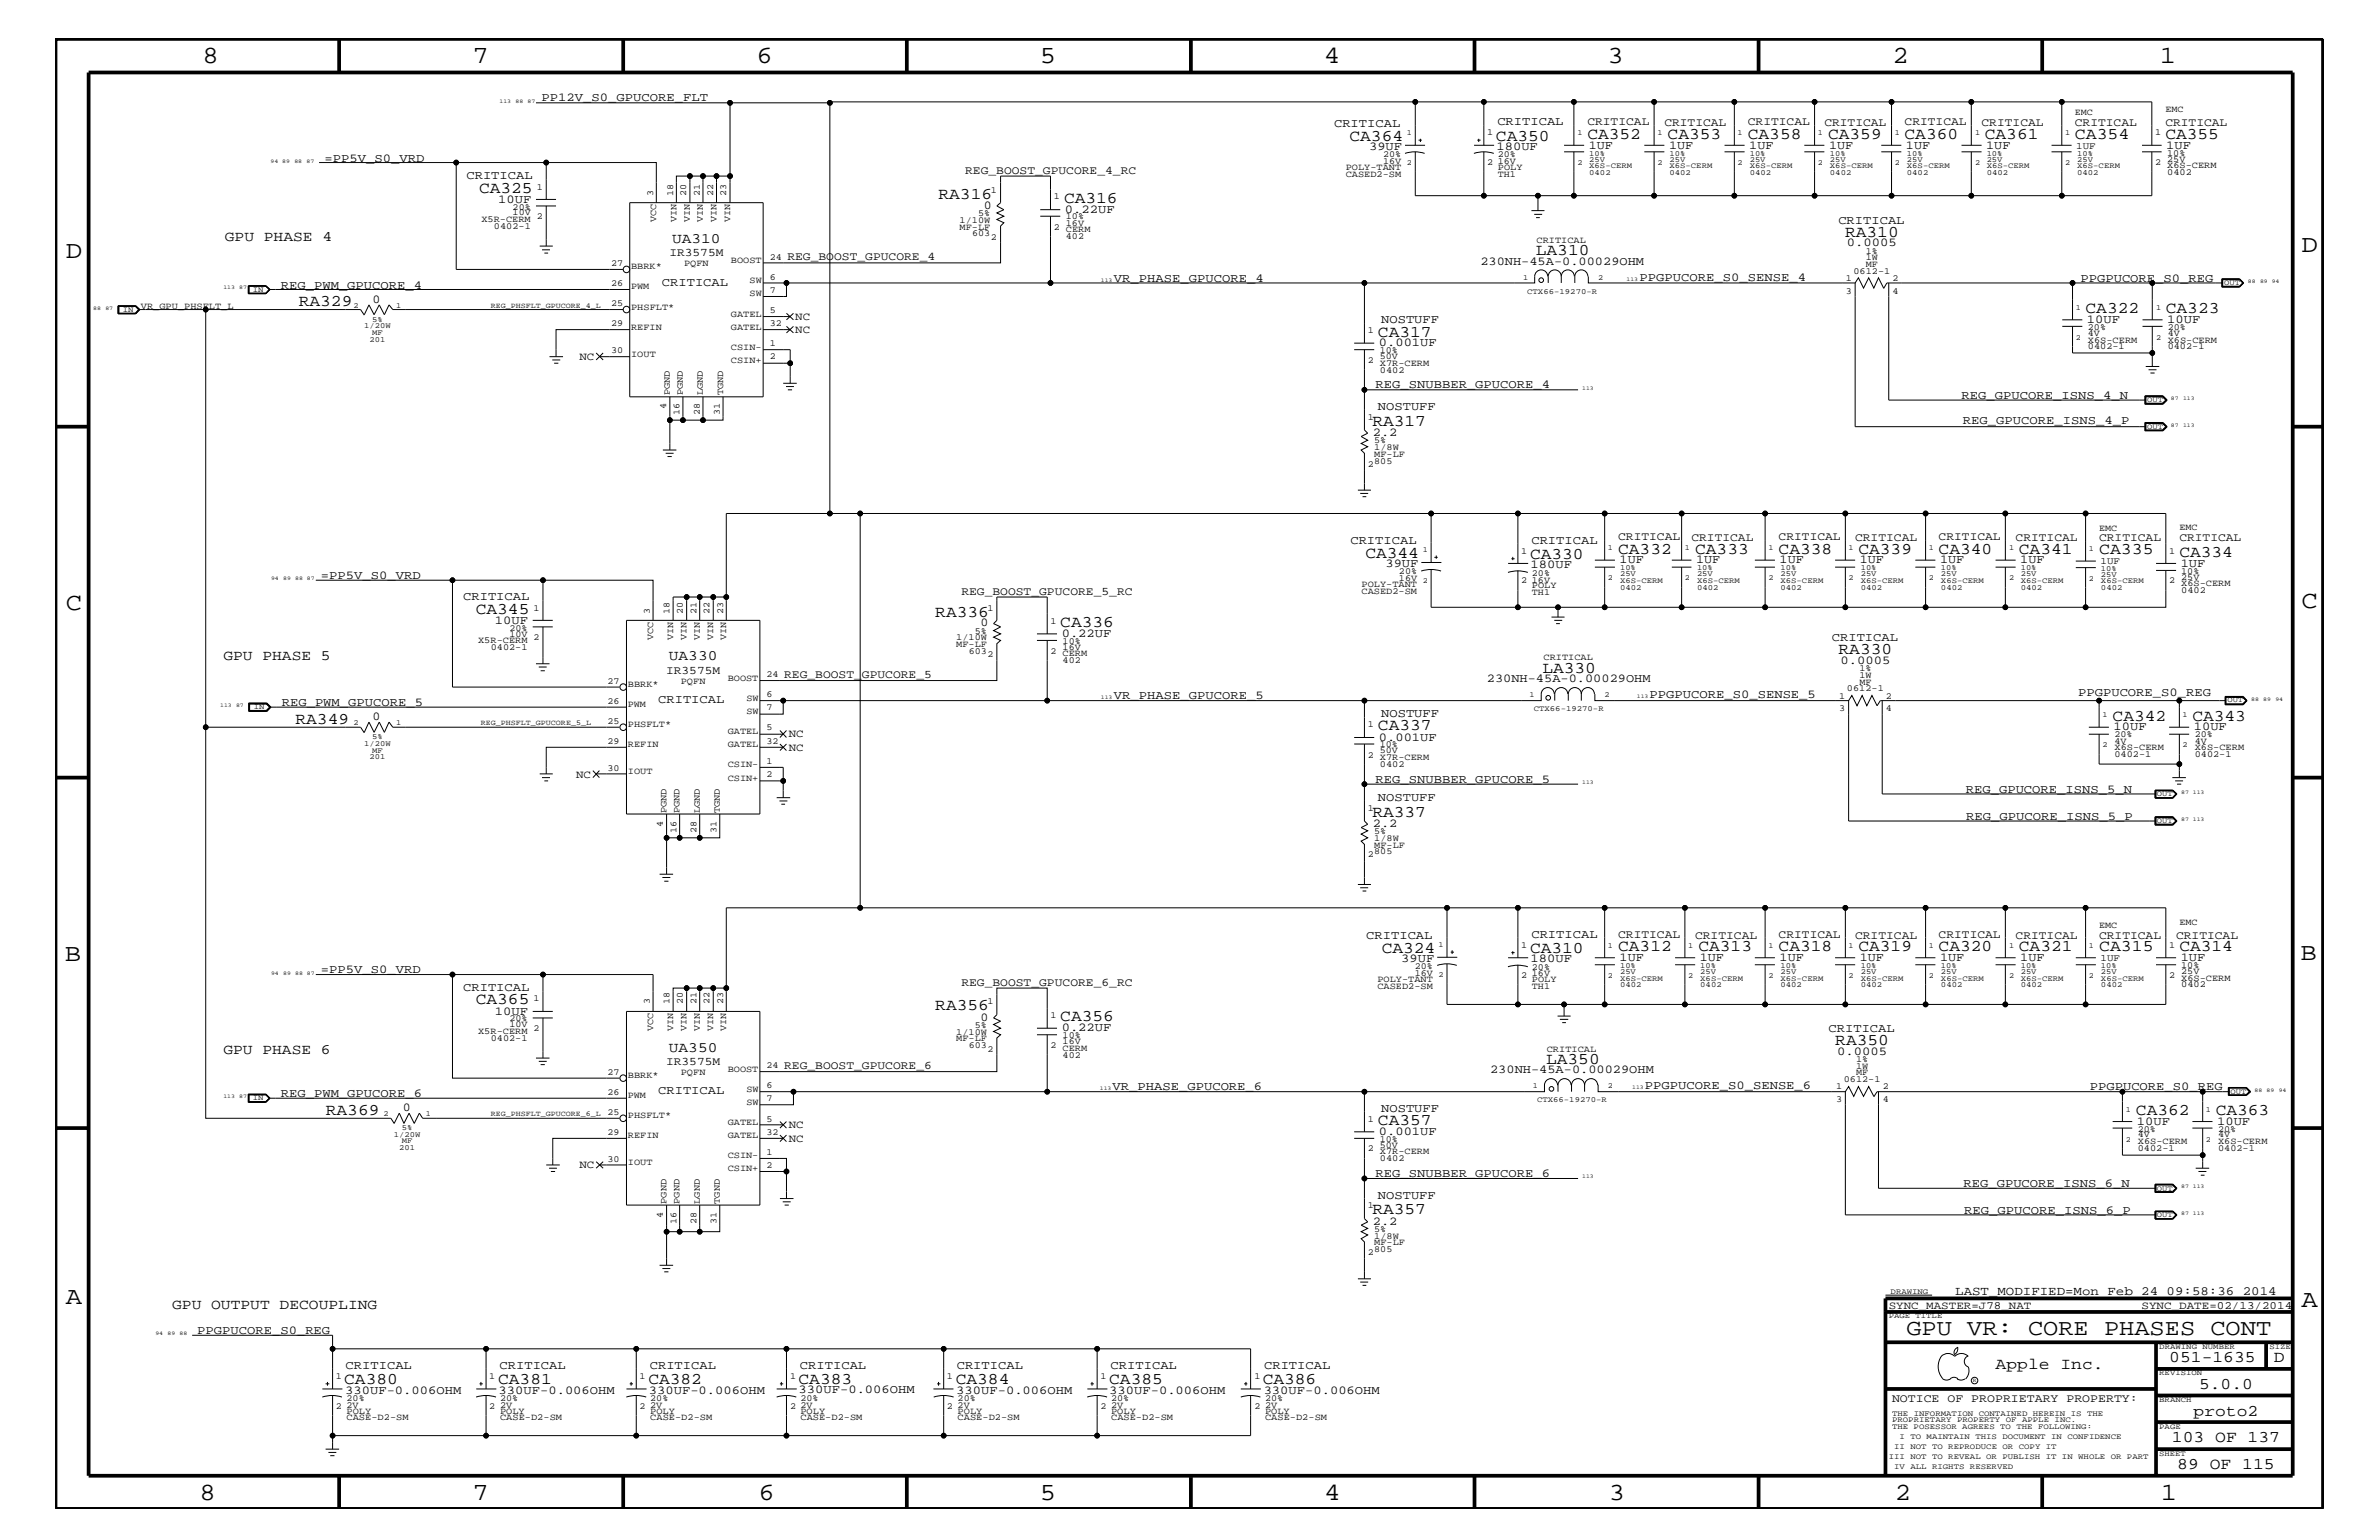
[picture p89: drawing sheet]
<svg xmlns="http://www.w3.org/2000/svg" width="432mm" height="279mm" viewBox="0 0 432 279" stroke-linecap="round" stroke-linejoin="round" font-family="sans-serif">
<defs><g id="words">
<g font-size="4.5">
<text x="36.7" y="11.5">8</text>
<text x="85.8" y="11.5">7</text>
<text x="137.3" y="11.5">6</text>
<text x="188.7" y="11.5">5</text>
<text x="240.3" y="11.5">4</text>
<text x="291.8" y="11.5">3</text>
<text x="343.5" y="11.5">2</text>
<text x="392" y="11.5">1</text>
<text x="11.9" y="46.8">D</text>
<text x="417.7" y="45.7">D</text>
<text x="11.9" y="110.6">C</text>
<text x="417.7" y="110.3">C</text>
<text x="11.8" y="174.3">B</text>
<text x="417.6" y="174.2">B</text>
<text x="11.9" y="236.7">A</text>
<text x="417.7" y="237.1">A</text>
<text x="36.2" y="272.1">8</text>
<text x="85.8" y="272.1">7</text>
<text x="137.7" y="272.1">6</text>
<text x="188.7" y="272.1">5</text>
<text x="240.4" y="272.1">4</text>
<text x="292" y="272.1">3</text>
<text x="343.9" y="272.1">2</text>
<text x="392.2" y="272.1">1</text>
</g>
<text font-size="4.1" x="346" y="242.3">GPU VR: CORE PHASES CONT</text>
<g font-size="3">
<text x="244.9" y="25.5">CA364</text>
<text x="271.5" y="25.5">CA350</text>
<text x="288.1" y="25.2">CA352</text>
<text x="302.7" y="25.2">CA353</text>
<text x="317.2" y="25.2">CA358</text>
<text x="331.8" y="25.2">CA359</text>
<text x="345.7" y="25.2">CA360</text>
<text x="360.3" y="25.2">CA361</text>
<text x="376.6" y="25.2">CA354</text>
<text x="393" y="25.2">CA355</text>
<text x="87" y="35">CA325</text>
<text x="170.3" y="36.1">RA316</text>
<text x="193.1" y="36.8">CA316</text>
<text x="278.8" y="46.3">LA310</text>
<text x="334.9" y="43">RA310</text>
<text x="54.2" y="55.6">RA329</text>
<text x="378.5" y="56.8">CA322</text>
<text x="393.1" y="56.8">CA323</text>
<text x="250.1" y="61.1">CA317</text>
<text x="249.1" y="77.3">RA317</text>
<text x="247.8" y="101.2">CA344</text>
<text x="277.7" y="101.4">CA330</text>
<text x="293.7" y="100.4">CA332</text>
<text x="307.7" y="100.4">CA333</text>
<text x="322.8" y="100.4">CA338</text>
<text x="337.3" y="100.4">CA339</text>
<text x="351.9" y="100.4">CA340</text>
<text x="366.4" y="100.4">CA341</text>
<text x="381" y="100.5">CA335</text>
<text x="395.6" y="101">CA334</text>
<text x="86.4" y="111.4">CA345</text>
<text x="169.8" y="111.9">RA336</text>
<text x="192.4" y="113.7">CA336</text>
<text x="333.7" y="118.7">RA330</text>
<text x="280" y="122.1">LA330</text>
<text x="53.6" y="131.3">RA349</text>
<text x="383.5" y="130.8">CA342</text>
<text x="397.9" y="130.8">CA343</text>
<text x="250.1" y="132.5">CA337</text>
<text x="249.1" y="148.2">RA337</text>
<text x="250.8" y="172.8">CA324</text>
<text x="277.7" y="172.9">CA310</text>
<text x="293.7" y="172.6">CA312</text>
<text x="308.3" y="172.6">CA313</text>
<text x="322.8" y="172.6">CA318</text>
<text x="337.3" y="172.6">CA319</text>
<text x="351.9" y="172.6">CA320</text>
<text x="366.4" y="172.6">CA321</text>
<text x="381" y="172.6">CA315</text>
<text x="395.6" y="172.6">CA314</text>
<text x="86.4" y="182.2">CA365</text>
<text x="169.8" y="183.3">RA356</text>
<text x="192.4" y="185.3">CA356</text>
<text x="333.1" y="189.7">RA350</text>
<text x="280.6" y="193.1">LA350</text>
<text x="59.1" y="202.3">RA369</text>
<text x="387.7" y="202.3">CA362</text>
<text x="402.2" y="202.3">CA363</text>
<text x="250.1" y="204.1">CA357</text>
<text x="249.1" y="220.3">RA357</text>
<text x="62.5" y="251.1">CA380</text>
<text x="90.4" y="251.1">CA381</text>
<text x="117.7" y="251.1">CA382</text>
<text x="144.9" y="251.1">CA383</text>
<text x="173.5" y="251.1">CA384</text>
<text x="201.3" y="251.1">CA385</text>
<text x="229.2" y="251.1">CA386</text>
<text x="362.2" y="248.4">Apple Inc.</text>
<text x="393.7" y="247.1">051-1635</text>
<text x="399.2" y="252">5.0.0</text>
<text x="412.7" y="247.1">D</text>
<text x="398.1" y="256.8">proto2</text>
<text x="394.2" y="261.6">103 OF 137</text>
<text x="395.2" y="266.6">89 OF 115</text>
</g>
<g font-size="2.6">
<text x="40.8" y="43.8">GPU PHASE 4</text>
<text x="122" y="44.1">UA310</text>
<text x="40.6" y="119.8">GPU PHASE 5</text>
<text x="121.4" y="119.8">UA330</text>
<text x="40.6" y="191.2">GPU PHASE 6</text>
<text x="121.4" y="190.8">UA350</text>
<text x="31.2" y="237.4">GPU OUTPUT DECOUPLING</text>
</g>
<text font-size="2.3" x="354.9" y="235">LAST_MODIFIED=Mon Feb 24 09:58:36 2014</text>
<g font-size="2.2">
<text x="98.3" y="18.4">PP12V_S0_GPUCORE_FLT</text>
<text x="242.1" y="23">CRITICAL</text>
<text x="271.8" y="22.7">CRITICAL</text>
<text x="58.9" y="29.3">=PP5V_S0_VRD</text>
<text x="248.5" y="27.2">39UF</text>
<text x="271.6" y="27.2">180UF</text>
<text x="288.4" y="27">1UF</text>
<text x="302.9" y="27">1UF</text>
<text x="317.5" y="27">1UF</text>
<text x="332" y="27">1UF</text>
<text x="345.9" y="27">1UF</text>
<text x="360.5" y="27">1UF</text>
<text x="393.2" y="27">1UF</text>
<text x="84.7" y="32.5">CRITICAL</text>
<text x="90.4" y="36.8">10UF</text>
<text x="178.6" y="37.9">0</text>
<text x="193.3" y="38.6">0.22UF</text>
<text x="333.7" y="40.6">CRITICAL</text>
<text x="335.2" y="44.6">0.0005</text>
<text x="51" y="52.4">REG_PWM_GPUCORE_4</text>
<text x="120.1" y="51.8">CRITICAL</text>
<text x="202.2" y="51.1">VR_PHASE_GPUCORE_4</text>
<text x="268.7" y="48">230NH-45A-0.00029OHM</text>
<text x="297.6" y="51">PPGPUCORE_S0_SENSE_4</text>
<text x="377.6" y="51.1">PPGPUCORE_S0_REG</text>
<text x="67.6" y="54.9">0</text>
<text x="250.7" y="58.6">NOSTUFF</text>
<text x="378.8" y="58.6">10UF</text>
<text x="393.4" y="58.6">10UF</text>
<text x="250.3" y="62.9">0.001UF</text>
<text x="249.7" y="70.5">REG_SNUBBER_GPUCORE_4</text>
<text x="250.1" y="74.4">NOSTUFF</text>
<text x="356" y="72.4">REG_GPUCORE_ISNS_4_N</text>
<text x="356.3" y="76.9">REG_GPUCORE_ISNS_4_P</text>
<text x="249.2" y="79.1">2.2</text>
<text x="245.1" y="98.7">CRITICAL</text>
<text x="278" y="98.7">CRITICAL</text>
<text x="58.3" y="105">=PP5V_S0_VRD</text>
<text x="251.5" y="102.9">39UF</text>
<text x="277.8" y="103.1">180UF</text>
<text x="294" y="102.2">1UF</text>
<text x="307.8" y="102.2">1UF</text>
<text x="323" y="102.2">1UF</text>
<text x="337.6" y="102.2">1UF</text>
<text x="352.1" y="102.2">1UF</text>
<text x="366.7" y="102.2">1UF</text>
<text x="395.8" y="102.9">1UF</text>
<text x="84.1" y="108.9">CRITICAL</text>
<text x="89.8" y="113.1">10UF</text>
<text x="178" y="113.7">0</text>
<text x="192.7" y="115.6">0.22UF</text>
<text x="332.5" y="116.4">CRITICAL</text>
<text x="269.9" y="123.8">230NH-45A-0.00029OHM</text>
<text x="334.1" y="120.4">0.0005</text>
<text x="51.1" y="128">REG_PWM_GPUCORE_5</text>
<text x="67.6" y="130.7">0</text>
<text x="119.5" y="127.6">CRITICAL</text>
<text x="202.2" y="126.9">VR_PHASE_GPUCORE_5</text>
<text x="250.7" y="130.2">NOSTUFF</text>
<text x="299.4" y="126.6">PPGPUCORE_S0_SENSE_5</text>
<text x="377.2" y="126.3">PPGPUCORE_S0_REG</text>
<text x="250.3" y="134.4">0.001UF</text>
<text x="383.6" y="132.5">10UF</text>
<text x="398.2" y="132.5">10UF</text>
<text x="249.7" y="142">REG_SNUBBER_GPUCORE_5</text>
<text x="356.8" y="143.9">REG_GPUCORE_ISNS_5_N</text>
<text x="250.1" y="145.3">NOSTUFF</text>
<text x="356.9" y="148.7">REG_GPUCORE_ISNS_5_P</text>
<text x="249.2" y="150.1">2.2</text>
<text x="248" y="170.3">CRITICAL</text>
<text x="278" y="170.1">CRITICAL</text>
<text x="58.3" y="176.6">=PP5V_S0_VRD</text>
<text x="84.1" y="179.9">CRITICAL</text>
<text x="254.3" y="174.5">39UF</text>
<text x="277.8" y="174.6">180UF</text>
<text x="294" y="174.4">1UF</text>
<text x="308.5" y="174.4">1UF</text>
<text x="323" y="174.4">1UF</text>
<text x="337.6" y="174.4">1UF</text>
<text x="352.1" y="174.4">1UF</text>
<text x="366.7" y="174.4">1UF</text>
<text x="395.8" y="174.4">1UF</text>
<text x="89.8" y="184.1">10UF</text>
<text x="178" y="185.2">0</text>
<text x="192.7" y="187.1">0.22UF</text>
<text x="331.9" y="187.2">CRITICAL</text>
<text x="333.5" y="191.4">0.0005</text>
<text x="201.9" y="197.8">VR_PHASE_GPUCORE_6</text>
<text x="270.5" y="194.8">230NH-45A-0.00029OHM</text>
<text x="298.5" y="197.6">PPGPUCORE_S0_SENSE_6</text>
<text x="379.3" y="197.8">PPGPUCORE_S0_REG</text>
<text x="51" y="199">REG_PWM_GPUCORE_6</text>
<text x="73.1" y="201.5">0</text>
<text x="119.5" y="198.5">CRITICAL</text>
<text x="250.7" y="201.7">NOSTUFF</text>
<text x="250.3" y="205.9">0.001UF</text>
<text x="387.9" y="204.1">10UF</text>
<text x="402.4" y="204.1">10UF</text>
<text x="249.7" y="213.6">REG_SNUBBER_GPUCORE_6</text>
<text x="356.4" y="215.3">REG_GPUCORE_ISNS_6_N</text>
<text x="250.1" y="217.5">NOSTUFF</text>
<text x="356.5" y="220.2">REG_GPUCORE_ISNS_6_P</text>
<text x="249.2" y="222.2">2.2</text>
<text x="35.8" y="242">PPGPUCORE_S0_REG</text>
<text x="62.7" y="248.4">CRITICAL</text>
<text x="90.7" y="248.4">CRITICAL</text>
<text x="117.9" y="248.4">CRITICAL</text>
<text x="145.2" y="248.4">CRITICAL</text>
<text x="173.7" y="248.4">CRITICAL</text>
<text x="201.6" y="248.4">CRITICAL</text>
<text x="229.4" y="248.4">CRITICAL</text>
<text x="62.7" y="252.8">330UF-0.006OHM</text>
<text x="90.5" y="252.8">330UF-0.006OHM</text>
<text x="117.8" y="252.8">330UF-0.006OHM</text>
<text x="144.9" y="252.7">330UF-0.006OHM</text>
<text x="173.6" y="252.8">330UF-0.006OHM</text>
<text x="201.3" y="252.8">330UF-0.006OHM</text>
<text x="229.4" y="252.8">330UF-0.006OHM</text>
</g>
<g font-size="2.1">
<text x="288.1" y="22.7">CRITICAL</text>
<text x="302.1" y="22.9">CRITICAL</text>
<text x="317.2" y="22.7">CRITICAL</text>
<text x="331.1" y="22.9">CRITICAL</text>
<text x="345.7" y="22.7">CRITICAL</text>
<text x="359.7" y="22.9">CRITICAL</text>
<text x="376.6" y="22.9">CRITICAL</text>
<text x="393" y="22.9">CRITICAL</text>
<text x="175.2" y="31.6">REG_BOOST_GPUCORE_4_RC</text>
<text x="121.5" y="46.5">IR3575M</text>
<text x="142.9" y="47.2">REG_BOOST_GPUCORE_4</text>
<text x="293.7" y="98">CRITICAL</text>
<text x="307" y="98.2">CRITICAL</text>
<text x="322.8" y="98">CRITICAL</text>
<text x="336.7" y="98.2">CRITICAL</text>
<text x="351.9" y="98">CRITICAL</text>
<text x="365.8" y="98.2">CRITICAL</text>
<text x="381" y="98.2">CRITICAL</text>
<text x="395.6" y="98.2">CRITICAL</text>
<text x="174.5" y="108">REG_BOOST_GPUCORE_5_RC</text>
<text x="120.9" y="122.3">IR3575M</text>
<text x="142.3" y="123">REG_BOOST_GPUCORE_5</text>
<text x="293.7" y="170.1">CRITICAL</text>
<text x="307.7" y="170.3">CRITICAL</text>
<text x="322.8" y="170.1">CRITICAL</text>
<text x="336.7" y="170.3">CRITICAL</text>
<text x="351.9" y="170.1">CRITICAL</text>
<text x="365.8" y="170.3">CRITICAL</text>
<text x="381" y="170.3">CRITICAL</text>
<text x="395" y="170.3">CRITICAL</text>
<text x="174.5" y="178.8">REG_BOOST_GPUCORE_6_RC</text>
<text x="120.9" y="193.2">IR3575M</text>
<text x="142.3" y="193.9">REG_BOOST_GPUCORE_6</text>
<text x="343.4" y="254.4">NOTICE OF PROPRIETARY PROPERTY:</text>
</g>
<g font-size="2">
<text x="144.4" y="58">NC</text>
<text x="105.2" y="65.3">NC</text>
<text x="144.4" y="60.4">NC</text>
<text x="143.2" y="136.2">NC</text>
<text x="143.2" y="133.8">NC</text>
<text x="104.6" y="141.1">NC</text>
<text x="143.2" y="207.1">NC</text>
<text x="143.2" y="204.7">NC</text>
<text x="105.2" y="211.9">NC</text>
<text x="342.8" y="237.4">SYNC_MASTER=J78_NAT</text>
<text x="388.7" y="237.4">SYNC_DATE=02/13/2014</text>
</g>
<g font-size="1.8">
<text x="376.9" y="27">1UF</text>
<text x="381.3" y="102.4">1UF</text>
<text x="381.3" y="174.4">1UF</text>
</g>
<g font-size="1.7">
<text x="376.6" y="20.9">EMC</text>
<text x="393" y="20.3">EMC</text>
<text x="251" y="29.7">16V</text>
<text x="251" y="28.6">20%</text>
<text x="269.9" y="24.6">1</text>
<text x="271.9" y="28.6">20%</text>
<text x="271.9" y="29.7">16V</text>
<text x="391.2" y="24.6">1</text>
<text x="393.4" y="28.2">10%</text>
<text x="393.4" y="29.3">25V</text>
<text x="97.5" y="34.4">1</text>
<text x="118.5" y="35.6" transform="rotate(-90 118.5 35.6)">3</text>
<text x="122.2" y="35.6" transform="rotate(-90 122.2 35.6)">18</text>
<text x="124.5" y="35.6" transform="rotate(-90 124.5 35.6)">20</text>
<text x="127" y="35.6" transform="rotate(-90 127 35.6)">21</text>
<text x="129.5" y="35.6" transform="rotate(-90 129.5 35.6)">22</text>
<text x="131.8" y="35.6" transform="rotate(-90 131.8 35.6)">23</text>
<text x="179.8" y="35">1</text>
<text x="244.3" y="30.8">POLY-TANT</text>
<text x="244.3" y="32">CASED2-SM</text>
<text x="269.9" y="30">2</text>
<text x="271.9" y="32">TH1</text>
<text x="271.9" y="30.8">POLY</text>
<text x="391.2" y="30">2</text>
<text x="393.4" y="30.5">X6S-CERM</text>
<text x="393.4" y="31.7">0402</text>
<text x="87.4" y="40.3">X5R-CERM</text>
<text x="89.7" y="41.5">0402-1</text>
<text x="93" y="38">20%</text>
<text x="93" y="39.1">10V</text>
<text x="97.5" y="39.8">2</text>
<text x="119.1" y="40.3" transform="rotate(-90 119.1 40.3)">VCC</text>
<text x="122.8" y="40.3" transform="rotate(-90 122.8 40.3)">VIN</text>
<text x="125.2" y="40.3" transform="rotate(-90 125.2 40.3)">VIN</text>
<text x="127.6" y="40.3" transform="rotate(-90 127.6 40.3)">VIN</text>
<text x="130" y="40.3" transform="rotate(-90 130 40.3)">VIN</text>
<text x="132.5" y="40.3" transform="rotate(-90 132.5 40.3)">VIN</text>
<text x="174.2" y="41.7">MF-LF</text>
<text x="174.2" y="40.4">1/10W</text>
<text x="177.5" y="39.2">5%</text>
<text x="191.3" y="41.7">2 CERM</text>
<text x="191.3" y="36.2">1</text>
<text x="193.5" y="39.8">10%</text>
<text x="193.5" y="40.9">16V</text>
<text x="132.7" y="47.7">BOOST</text>
<text x="139.7" y="47.1">24</text>
<text x="176.4" y="42.9">603</text>
<text x="179.8" y="43.5">2</text>
<text x="193.5" y="43.4">402</text>
<text x="278.9" y="44.1">CRITICAL</text>
<text x="338.7" y="46">1%</text>
<text x="338.7" y="47.2">1W</text>
<text x="110.9" y="51.9">26</text>
<text x="110.9" y="48.3">27</text>
<text x="114.6" y="52.5">PWM</text>
<text x="114.6" y="48.9">BBRK*</text>
<text x="124.2" y="48.3">PQFN</text>
<text x="136.1" y="53.8">SW</text>
<text x="136.1" y="51.3">SW</text>
<text x="139.7" y="53.1">7</text>
<text x="139.7" y="50.7">6</text>
<text x="335" y="53.3">3</text>
<text x="335" y="51">1</text>
<text x="336.4" y="49.6">0612-1</text>
<text x="338.7" y="48.5">MF</text>
<text x="343.5" y="53.3">4</text>
<text x="343.5" y="51">2</text>
<text x="25.6" y="56">VR_GPU_PHSFLT_L</text>
<text x="110.9" y="55.6">25</text>
<text x="110.9" y="59.2">29</text>
<text x="114.6" y="56.2">PHSFLT*</text>
<text x="114.6" y="59.8">REFIN</text>
<text x="132.7" y="59.8">GATEL</text>
<text x="132.7" y="57.4">GATEL</text>
<text x="139.7" y="59.2">32</text>
<text x="139.7" y="56.8">5</text>
<text x="379" y="59.8">20%</text>
<text x="393.4" y="59.8">20%</text>
<text x="110.9" y="64">30</text>
<text x="114.6" y="64.7">IOUT</text>
<text x="132.7" y="65.9">CSIN+</text>
<text x="132.7" y="63.4">CSIN-</text>
<text x="139.7" y="65.2">2</text>
<text x="139.7" y="62.9">1</text>
<text x="248.2" y="65.9">2</text>
<text x="248.2" y="60.4">1</text>
<text x="250.4" y="64">10%</text>
<text x="250.4" y="65.1">50V</text>
<text x="379" y="60.9">4V</text>
<text x="379" y="62.2">X6S-CERM</text>
<text x="379" y="63.4">0402-1</text>
<text x="393.4" y="60.9">4V</text>
<text x="393.4" y="62.2">X6S-CERM</text>
<text x="393.4" y="63.4">0402-1</text>
<text x="121.6" y="71.7" transform="rotate(-90 121.6 71.7)">PGND</text>
<text x="124" y="71.7" transform="rotate(-90 124 71.7)">PGND</text>
<text x="127.6" y="71.7" transform="rotate(-90 127.6 71.7)">LGND</text>
<text x="131.2" y="71.7" transform="rotate(-90 131.2 71.7)">TGND</text>
<text x="250.4" y="66.4">X7R-CERM</text>
<text x="250.4" y="67.6">0402</text>
<text x="120.9" y="74.3" transform="rotate(-90 120.9 74.3)">4</text>
<text x="123.4" y="75.4" transform="rotate(-90 123.4 75.4)">16</text>
<text x="127" y="75.4" transform="rotate(-90 127 75.4)">28</text>
<text x="130.6" y="75.4" transform="rotate(-90 130.6 75.4)">31</text>
<text x="248.2" y="76.2">1</text>
<text x="249.4" y="82.8">MF-LF</text>
<text x="249.4" y="80.5">5%</text>
<text x="249.4" y="81.6">1/8W</text>
<text x="248.2" y="84.7">2</text>
<text x="249.4" y="84.1">805</text>
<text x="276.1" y="100.4">1</text>
<text x="381" y="96.3">EMC</text>
<text x="393.7" y="100.4">1</text>
<text x="395.6" y="96.2">EMC</text>
<text x="247.1" y="106.5">POLY-TANT</text>
<text x="247.1" y="107.7">CASED2-SM</text>
<text x="253.9" y="104.2">20%</text>
<text x="253.9" y="105.4">16V</text>
<text x="276.1" y="105.9">2</text>
<text x="278" y="105.7">16V</text>
<text x="278" y="104.4">20%</text>
<text x="278" y="108">TH1</text>
<text x="278" y="106.7">POLY</text>
<text x="393.7" y="105.9">2</text>
<text x="395.9" y="104.1">10%</text>
<text x="395.9" y="105.2">25V</text>
<text x="395.9" y="106.4">X6S-CERM</text>
<text x="395.9" y="107.6">0402</text>
<text x="96.9" y="110.8">1</text>
<text x="117.9" y="111.4" transform="rotate(-90 117.9 111.4)">3</text>
<text x="121.5" y="111.4" transform="rotate(-90 121.5 111.4)">18</text>
<text x="124" y="111.4" transform="rotate(-90 124 111.4)">20</text>
<text x="126.4" y="111.4" transform="rotate(-90 126.4 111.4)">21</text>
<text x="128.8" y="111.4" transform="rotate(-90 128.8 111.4)">22</text>
<text x="131.2" y="111.4" transform="rotate(-90 131.2 111.4)">23</text>
<text x="179.2" y="110.8">1</text>
<text x="190.7" y="113.1">1</text>
<text x="86.8" y="116.7">X5R-CERM</text>
<text x="89.1" y="117.9">0402-1</text>
<text x="92.5" y="114.4">20%</text>
<text x="92.5" y="115.5">10V</text>
<text x="96.9" y="116.2">2</text>
<text x="118.5" y="116.1" transform="rotate(-90 118.5 116.1)">VCC</text>
<text x="122.2" y="116.1" transform="rotate(-90 122.2 116.1)">VIN</text>
<text x="124.6" y="116.1" transform="rotate(-90 124.6 116.1)">VIN</text>
<text x="127" y="116.1" transform="rotate(-90 127 116.1)">VIN</text>
<text x="129.5" y="116.1" transform="rotate(-90 129.5 116.1)">VIN</text>
<text x="131.8" y="116.1" transform="rotate(-90 131.8 116.1)">VIN</text>
<text x="173.6" y="116.2">1/10W</text>
<text x="173.6" y="117.4">MF-LF</text>
<text x="175.9" y="118.6">603</text>
<text x="177" y="115">5%</text>
<text x="179.2" y="119.2">2</text>
<text x="190.7" y="118.6">2 CERM</text>
<text x="192.9" y="117.9">16V</text>
<text x="192.9" y="116.8">10%</text>
<text x="280.2" y="119.8">CRITICAL</text>
<text x="110.2" y="124.1">27</text>
<text x="114" y="124.7">BBRK*</text>
<text x="123.6" y="124.1">PQFN</text>
<text x="132.1" y="123.5">BOOST</text>
<text x="139.1" y="122.9">24</text>
<text x="192.9" y="120.3">402</text>
<text x="335.2" y="125.4">0612-1</text>
<text x="337.5" y="124.2">MF</text>
<text x="337.5" y="123">1W</text>
<text x="337.5" y="121.8">1%</text>
<text x="110.2" y="131.3">25</text>
<text x="110.2" y="127.7">26</text>
<text x="114" y="128.3">PWM</text>
<text x="114" y="131.9">PHSFLT*</text>
<text x="135.5" y="129.6">SW</text>
<text x="135.5" y="127.1">SW</text>
<text x="139.1" y="128.9">7</text>
<text x="139.1" y="126.5">6</text>
<text x="248.2" y="131.9">1</text>
<text x="333.8" y="129.1">3</text>
<text x="333.8" y="126.8">1</text>
<text x="342.3" y="129.1">4</text>
<text x="342.3" y="126.8">2</text>
<text x="110.2" y="135">29</text>
<text x="114" y="135.6">REFIN</text>
<text x="132.1" y="135.6">GATEL</text>
<text x="132.1" y="133.2">GATEL</text>
<text x="139.1" y="135">32</text>
<text x="139.1" y="132.5">5</text>
<text x="248.2" y="137.4">2 X7R-CERM</text>
<text x="250.4" y="136.7">50V</text>
<text x="250.4" y="135.6">10%</text>
<text x="383.8" y="134.9">4V</text>
<text x="383.8" y="136.1">X6S-CERM</text>
<text x="383.8" y="133.8">20%</text>
<text x="383.8" y="137.3">0402-1</text>
<text x="398.4" y="134.9">4V</text>
<text x="398.4" y="136.1">X6S-CERM</text>
<text x="398.4" y="133.8">20%</text>
<text x="398.4" y="137.3">0402-1</text>
<text x="110.2" y="139.8">30</text>
<text x="114" y="140.4">IOUT</text>
<text x="132.1" y="141.7">CSIN+</text>
<text x="132.1" y="139.2">CSIN-</text>
<text x="139.1" y="141">2</text>
<text x="139.1" y="138.6">1</text>
<text x="250.4" y="139.1">0402</text>
<text x="120.3" y="150" transform="rotate(-90 120.3 150)">4</text>
<text x="121" y="147.5" transform="rotate(-90 121 147.5)">PGND</text>
<text x="123.4" y="147.5" transform="rotate(-90 123.4 147.5)">PGND</text>
<text x="127" y="147.5" transform="rotate(-90 127 147.5)">LGND</text>
<text x="130.6" y="147.5" transform="rotate(-90 130.6 147.5)">TGND</text>
<text x="248.2" y="147.1">1</text>
<text x="122.8" y="151.1" transform="rotate(-90 122.8 151.1)">16</text>
<text x="126.4" y="151.1" transform="rotate(-90 126.4 151.1)">28</text>
<text x="130" y="151.1" transform="rotate(-90 130 151.1)">31</text>
<text x="248.2" y="155.6">2</text>
<text x="249.4" y="153.8">MF-LF</text>
<text x="249.4" y="152.6">1/8W</text>
<text x="249.4" y="151.3">5%</text>
<text x="249.4" y="155">805</text>
<text x="395.6" y="167.8">EMC</text>
<text x="276.1" y="172">1</text>
<text x="381" y="168.3">EMC</text>
<text x="393.7" y="172">1</text>
<text x="250" y="178.2">POLY-TANT</text>
<text x="250" y="179.4">CASED2-SM</text>
<text x="256.8" y="175.9">20%</text>
<text x="256.8" y="177.1">16V</text>
<text x="276.1" y="177.4">2</text>
<text x="278" y="176">20%</text>
<text x="278" y="177.2">16V</text>
<text x="278" y="178.3">POLY</text>
<text x="278" y="179.5">TH1</text>
<text x="393.7" y="177.4">2</text>
<text x="395.9" y="175.6">10%</text>
<text x="395.9" y="176.7">25V</text>
<text x="395.9" y="177.9">X6S-CERM</text>
<text x="395.9" y="179.1">0402</text>
<text x="92.5" y="185.3">20%</text>
<text x="96.9" y="181.6">1</text>
<text x="117.9" y="182.2" transform="rotate(-90 117.9 182.2)">3</text>
<text x="121.5" y="182.2" transform="rotate(-90 121.5 182.2)">18</text>
<text x="124" y="182.2" transform="rotate(-90 124 182.2)">20</text>
<text x="126.4" y="182.2" transform="rotate(-90 126.4 182.2)">21</text>
<text x="128.8" y="182.2" transform="rotate(-90 128.8 182.2)">22</text>
<text x="131.2" y="182.2" transform="rotate(-90 131.2 182.2)">23</text>
<text x="179.2" y="182.2">1</text>
<text x="190.7" y="184.7">1</text>
<text x="86.8" y="187.6">X5R-CERM</text>
<text x="89.1" y="188.8">0402-1</text>
<text x="92.5" y="186.4">10V</text>
<text x="96.9" y="187.1">2</text>
<text x="118.5" y="187.1" transform="rotate(-90 118.5 187.1)">VCC</text>
<text x="122.2" y="187.1" transform="rotate(-90 122.2 187.1)">VIN</text>
<text x="124.6" y="187.1" transform="rotate(-90 124.6 187.1)">VIN</text>
<text x="127" y="187.1" transform="rotate(-90 127 187.1)">VIN</text>
<text x="129.5" y="187.1" transform="rotate(-90 129.5 187.1)">VIN</text>
<text x="131.8" y="187.1" transform="rotate(-90 131.8 187.1)">VIN</text>
<text x="173.6" y="187.7">1/10W</text>
<text x="173.6" y="188.9">MF-LF</text>
<text x="175.9" y="190.2">603</text>
<text x="177" y="186.5">5%</text>
<text x="179.2" y="190.8">2</text>
<text x="190.7" y="190.2">2 CERM</text>
<text x="192.9" y="191.9">402</text>
<text x="192.9" y="188.3">10%</text>
<text x="192.9" y="189.4">16V</text>
<text x="280.8" y="190.8">CRITICAL</text>
<text x="110.2" y="195">27</text>
<text x="114" y="195.6">BBRK*</text>
<text x="123.6" y="195">PQFN</text>
<text x="132.1" y="194.4">BOOST</text>
<text x="139.1" y="197.4">6</text>
<text x="139.1" y="193.7">24</text>
<text x="333.2" y="197.6">1</text>
<text x="334.6" y="196.4">0612-1</text>
<text x="336.9" y="192.7">1%</text>
<text x="336.9" y="193.9">1W</text>
<text x="336.9" y="195.1">MF</text>
<text x="341.7" y="197.6">2</text>
<text x="110.2" y="202.3">25</text>
<text x="110.2" y="198.7">26</text>
<text x="114" y="199.2">PWM</text>
<text x="114" y="202.9">PHSFLT*</text>
<text x="135.5" y="200.4">SW</text>
<text x="135.5" y="198.1">SW</text>
<text x="139.1" y="203.5">5</text>
<text x="139.1" y="199.8">7</text>
<text x="248.2" y="203.5">1</text>
<text x="333.2" y="200">3</text>
<text x="341.7" y="200">4</text>
<text x="110.2" y="205.9">29</text>
<text x="114" y="206.5">REFIN</text>
<text x="132.1" y="206.5">GATEL</text>
<text x="132.1" y="204.1">GATEL</text>
<text x="139.1" y="209.5">1</text>
<text x="139.1" y="205.9">32</text>
<text x="248.2" y="208.9">2</text>
<text x="250.4" y="207.1">10%</text>
<text x="250.4" y="209.4">X7R-CERM</text>
<text x="250.4" y="208.2">50V</text>
<text x="388" y="205.3">20%</text>
<text x="388" y="207.6">X6S-CERM</text>
<text x="388" y="206.4">4V</text>
<text x="388" y="208.8">0402-1</text>
<text x="402.6" y="205.3">20%</text>
<text x="402.6" y="207.6">X6S-CERM</text>
<text x="402.6" y="206.4">4V</text>
<text x="402.6" y="208.8">0402-1</text>
<text x="110.2" y="210.8">30</text>
<text x="114" y="211.4">IOUT</text>
<text x="132.1" y="212.5">CSIN+</text>
<text x="132.1" y="210.2">CSIN-</text>
<text x="139.1" y="211.9">2</text>
<text x="250.4" y="210.7">0402</text>
<text x="120.3" y="220.9" transform="rotate(-90 120.3 220.9)">4</text>
<text x="121" y="218.4" transform="rotate(-90 121 218.4)">PGND</text>
<text x="123.4" y="218.4" transform="rotate(-90 123.4 218.4)">PGND</text>
<text x="127" y="218.4" transform="rotate(-90 127 218.4)">LGND</text>
<text x="130.6" y="218.4" transform="rotate(-90 130.6 218.4)">TGND</text>
<text x="248.2" y="219.2">1</text>
<text x="122.8" y="222" transform="rotate(-90 122.8 222)">16</text>
<text x="126.4" y="222" transform="rotate(-90 126.4 222)">28</text>
<text x="130" y="222" transform="rotate(-90 130 222)">31</text>
<text x="248.2" y="227.7">2</text>
<text x="249.4" y="224.7">1/8W</text>
<text x="249.4" y="223.5">5%</text>
<text x="249.4" y="227.1">805</text>
<text x="249.4" y="225.9">MF-LF</text>
<text x="61" y="250.1">1</text>
<text x="88.8" y="250.1">1</text>
<text x="116.1" y="250.1">1</text>
<text x="143.4" y="250.1">1</text>
<text x="171.9" y="250.1">1</text>
<text x="199.7" y="250.1">1</text>
<text x="227.7" y="250.1">1</text>
<text x="61" y="255.6">2</text>
<text x="62.9" y="256.5">POLY</text>
<text x="62.9" y="255.4">2V</text>
<text x="62.9" y="257.7">CASE-D2-SM</text>
<text x="62.9" y="254.2">20%</text>
<text x="88.8" y="255.6">2</text>
<text x="90.8" y="254.2">20%</text>
<text x="90.8" y="256.5">POLY</text>
<text x="90.8" y="255.4">2V</text>
<text x="90.8" y="257.7">CASE-D2-SM</text>
<text x="116.1" y="255.6">2</text>
<text x="118" y="254.2">20%</text>
<text x="118" y="256.5">POLY</text>
<text x="118" y="255.4">2V</text>
<text x="118" y="257.7">CASE-D2-SM</text>
<text x="143.4" y="255.6">2</text>
<text x="145.3" y="257.7">CASE-D2-SM</text>
<text x="145.3" y="255.4">2V</text>
<text x="145.3" y="256.5">POLY</text>
<text x="145.3" y="254.2">20%</text>
<text x="171.9" y="255.6">2</text>
<text x="173.8" y="254.2">20%</text>
<text x="173.8" y="256.5">POLY</text>
<text x="173.8" y="255.4">2V</text>
<text x="173.8" y="257.7">CASE-D2-SM</text>
<text x="199.7" y="255.6">2</text>
<text x="201.7" y="257.7">CASE-D2-SM</text>
<text x="201.7" y="255.4">2V</text>
<text x="201.7" y="256.5">POLY</text>
<text x="201.7" y="254.2">20%</text>
<text x="227.7" y="255.6">2</text>
<text x="229.6" y="257.7">CASE-D2-SM</text>
<text x="229.6" y="255.4">2V</text>
<text x="229.6" y="256.5">POLY</text>
<text x="229.6" y="254.2">20%</text>
</g>
<g font-size="1.4">
<text x="255.4" y="24.6">1</text>
<text x="286.3" y="24.6">1</text>
<text x="288.5" y="29.3">25V</text>
<text x="288.5" y="28.2">10%</text>
<text x="300.8" y="24.6">1</text>
<text x="303" y="29.3">25V</text>
<text x="303" y="28.2">10%</text>
<text x="315.4" y="24.6">1</text>
<text x="317.6" y="29.3">25V</text>
<text x="317.6" y="28.2">10%</text>
<text x="329.9" y="24.6">1</text>
<text x="332.1" y="29.3">25V</text>
<text x="332.1" y="28.2">10%</text>
<text x="343.9" y="24.6">1</text>
<text x="346.1" y="29.3">25V</text>
<text x="346.1" y="28.2">10%</text>
<text x="358.5" y="24.6">1</text>
<text x="360.6" y="29.3">25V</text>
<text x="360.6" y="28.2">10%</text>
<text x="374.8" y="24.6">1</text>
<text x="377" y="28.2">10%</text>
<text x="377" y="29.3">25V</text>
<text x="255.4" y="30">2</text>
<text x="286.3" y="30">2</text>
<text x="288.5" y="31.7">0402</text>
<text x="288.5" y="30.5">X6S-CERM</text>
<text x="300.8" y="30">2</text>
<text x="303" y="31.7">0402</text>
<text x="303" y="30.5">X6S-CERM</text>
<text x="315.4" y="30">2</text>
<text x="317.6" y="31.7">0402</text>
<text x="317.6" y="30.5">X6S-CERM</text>
<text x="329.9" y="30">2</text>
<text x="332.1" y="31.7">0402</text>
<text x="332.1" y="30.5">X6S-CERM</text>
<text x="343.9" y="30">2</text>
<text x="346.1" y="31.7">0402</text>
<text x="346.1" y="30.5">X6S-CERM</text>
<text x="358.5" y="30">2</text>
<text x="360.6" y="31.7">0402</text>
<text x="360.6" y="30.5">X6S-CERM</text>
<text x="374.8" y="30">2</text>
<text x="377" y="30.5">X6S-CERM</text>
<text x="377" y="31.7">0402</text>
<text x="45.9" y="52.9">IN</text>
<text x="276.4" y="50.7">1</text>
<text x="277.2" y="53.3">CTX66-19270-R</text>
<text x="290.1" y="50.7">2</text>
<text x="403.7" y="51.7">OUT</text>
<text x="22.3" y="56.6">IN</text>
<text x="64.2" y="55.8">2</text>
<text x="66.1" y="59.5">1/20W</text>
<text x="67.5" y="58.4">5%</text>
<text x="71.9" y="55.8">1</text>
<text x="89.1" y="55.8">REG_PHSFLT_GPUCORE_4_L</text>
<text x="376.8" y="56.2">1</text>
<text x="391.3" y="56.2">1</text>
<text x="67.1" y="62">201</text>
<text x="67.5" y="60.8">MF</text>
<text x="376.8" y="61.7">2</text>
<text x="391.3" y="61.7">2</text>
<text x="389.7" y="72.9">OUT</text>
<text x="389.7" y="77.8">OUT</text>
<text x="258.2" y="100.2">1</text>
<text x="291.8" y="99.9">1</text>
<text x="305.8" y="99.9">1</text>
<text x="321" y="99.9">1</text>
<text x="335.5" y="99.9">1</text>
<text x="350.1" y="99.9">1</text>
<text x="364.7" y="99.9">1</text>
<text x="379.1" y="99.9">1</text>
<text x="258.2" y="105.7">2</text>
<text x="291.8" y="105.3">2</text>
<text x="294" y="103.5">10%</text>
<text x="294" y="107">0402</text>
<text x="294" y="104.6">25V</text>
<text x="294" y="105.8">X6S-CERM</text>
<text x="305.8" y="105.3">2</text>
<text x="308" y="107">0402</text>
<text x="308" y="103.5">10%</text>
<text x="308" y="105.8">X6S-CERM</text>
<text x="308" y="104.6">25V</text>
<text x="321" y="105.3">2</text>
<text x="323.2" y="107">0402</text>
<text x="323.2" y="103.5">10%</text>
<text x="323.2" y="104.6">25V</text>
<text x="323.2" y="105.8">X6S-CERM</text>
<text x="335.5" y="105.3">2</text>
<text x="337.7" y="107">0402</text>
<text x="337.7" y="103.5">10%</text>
<text x="337.7" y="104.6">25V</text>
<text x="337.7" y="105.8">X6S-CERM</text>
<text x="350.1" y="105.3">2</text>
<text x="352.3" y="107">0402</text>
<text x="352.3" y="103.5">10%</text>
<text x="352.3" y="105.8">X6S-CERM</text>
<text x="352.3" y="104.6">25V</text>
<text x="364.7" y="105.3">2</text>
<text x="366.8" y="107">0402</text>
<text x="366.8" y="103.5">10%</text>
<text x="366.8" y="104.6">25V</text>
<text x="366.8" y="105.8">X6S-CERM</text>
<text x="379.1" y="105.4">2</text>
<text x="381.3" y="107.1">0402</text>
<text x="381.3" y="104.7">25V</text>
<text x="381.3" y="105.9">X6S-CERM</text>
<text x="381.3" y="103.6">10%</text>
<text x="46.1" y="128.7">IN</text>
<text x="64.2" y="131.6">2</text>
<text x="71.9" y="131.6">1</text>
<text x="87.3" y="131.6">REG_PHSFLT_GPUCORE_5_L</text>
<text x="277.6" y="126.5">1</text>
<text x="278.4" y="129.1">CTX66-19270-R</text>
<text x="291.3" y="126.5">2</text>
<text x="381.6" y="130.2">1</text>
<text x="396.2" y="130.2">1</text>
<text x="404.3" y="127.5">OUT</text>
<text x="66.1" y="135.3">1/20W</text>
<text x="67.1" y="137.8">201</text>
<text x="67.5" y="134.1">5%</text>
<text x="67.5" y="136.6">MF</text>
<text x="381.6" y="135.6">2</text>
<text x="396.2" y="135.6">2</text>
<text x="391.5" y="144.5">OUT</text>
<text x="391.5" y="149.3">OUT</text>
<text x="261.1" y="171.8">1</text>
<text x="291.8" y="172">1</text>
<text x="306.4" y="172">1</text>
<text x="321" y="172">1</text>
<text x="335.5" y="172">1</text>
<text x="350.1" y="172">1</text>
<text x="364.7" y="172">1</text>
<text x="379.1" y="172">1</text>
<text x="261.1" y="177.3">2</text>
<text x="291.8" y="177.4">2</text>
<text x="294" y="179.1">0402</text>
<text x="294" y="176.7">25V</text>
<text x="294" y="175.6">10%</text>
<text x="294" y="177.9">X6S-CERM</text>
<text x="306.4" y="177.4">2</text>
<text x="308.6" y="179.1">0402</text>
<text x="308.6" y="176.7">25V</text>
<text x="308.6" y="175.6">10%</text>
<text x="308.6" y="177.9">X6S-CERM</text>
<text x="321" y="177.4">2</text>
<text x="323.2" y="179.1">0402</text>
<text x="323.2" y="177.9">X6S-CERM</text>
<text x="323.2" y="175.6">10%</text>
<text x="323.2" y="176.7">25V</text>
<text x="335.5" y="177.4">2</text>
<text x="337.7" y="179.1">0402</text>
<text x="337.7" y="175.6">10%</text>
<text x="337.7" y="176.7">25V</text>
<text x="337.7" y="177.9">X6S-CERM</text>
<text x="350.1" y="177.4">2</text>
<text x="352.3" y="179.1">0402</text>
<text x="352.3" y="175.6">10%</text>
<text x="352.3" y="176.7">25V</text>
<text x="352.3" y="177.9">X6S-CERM</text>
<text x="364.7" y="177.4">2</text>
<text x="366.8" y="179.1">0402</text>
<text x="366.8" y="175.6">10%</text>
<text x="366.8" y="176.7">25V</text>
<text x="366.8" y="177.9">X6S-CERM</text>
<text x="379.1" y="177.4">2</text>
<text x="381.3" y="179.1">0402</text>
<text x="381.3" y="176.7">25V</text>
<text x="381.3" y="177.9">X6S-CERM</text>
<text x="381.3" y="175.6">10%</text>
<text x="278.2" y="197.4">1</text>
<text x="291.8" y="197.4">2</text>
<text x="45.9" y="199.6">IN</text>
<text x="69.6" y="202.6">2</text>
<text x="77.3" y="202.6">1</text>
<text x="89.1" y="202.6">REG_PHSFLT_GPUCORE_6_L</text>
<text x="279" y="200">CTX66-19270-R</text>
<text x="385.8" y="201.7">1</text>
<text x="400.4" y="201.7">1</text>
<text x="404.9" y="198.4">OUT</text>
<text x="71.5" y="206.3">1/20W</text>
<text x="72.5" y="208.7">201</text>
<text x="72.9" y="207.5">MF</text>
<text x="72.9" y="205.1">5%</text>
<text x="385.8" y="207.1">2</text>
<text x="400.4" y="207.1">2</text>
<text x="391.5" y="216">OUT</text>
<text x="391.5" y="220.8">OUT</text>
<text x="342.8" y="239.2">PAGE TITLE</text>
<text x="343.2" y="234.7">DRAWING</text>
<text x="391.9" y="244.7">DRAWING NUMBER</text>
<text x="411.9" y="244.7">SIZE</text>
<text x="391.9" y="249.5">REVISION</text>
<text x="343.4" y="256.8">THE INFORMATION CONTAINED HEREIN IS THE</text>
<text x="391.9" y="254.4">BRANCH</text>
<text x="343.4" y="258">PROPRIETARY PROPERTY OF APPLE INC.</text>
<text x="343.4" y="259.3">THE POSESSOR AGREES TO THE FOLLOWING:</text>
<text x="343.8" y="262.9">II NOT TO REPRODUCE OR COPY IT</text>
<text x="344.8" y="261.1">I TO MAINTAIN THIS DOCUMENT IN CONFIDENCE</text>
<text x="391.9" y="259.3">PAGE</text>
<text x="342.8" y="264.7">III NOT TO REVEAL OR PUBLISH IT IN WHOLE OR PART</text>
<text x="343.8" y="266.6">IV ALL RIGHTS RESERVED</text>
<text x="391.9" y="264.1">SHEET</text>
</g>
<g font-size="1">
<text x="90.7" y="18.7">113</text>
<text x="93.6" y="18.7">88</text>
<text x="95.8" y="18.7">87</text>
<text x="49.1" y="29.5">94 89</text>
<text x="53.4" y="29.5">88</text>
<text x="55.6" y="29.5">87</text>
<text x="40.6" y="52.5">113</text>
<text x="43.4" y="52.5">87</text>
<text x="199.8" y="51.1">113</text>
<text x="295.2" y="51">113</text>
<text x="408" y="51.3">88</text>
<text x="410.2" y="51.3">89 94</text>
<text x="16.9" y="56.2">88</text>
<text x="19.1" y="56.2">87</text>
<text x="287.2" y="70.7">113</text>
<text x="394" y="77.4">87</text>
<text x="394" y="72.6">87</text>
<text x="396.2" y="72.6">113</text>
<text x="396.2" y="77.4">113</text>
<text x="49.2" y="105.3">94</text>
<text x="51.4" y="105.3">89</text>
<text x="53.6" y="105.3">88 87</text>
<text x="40" y="128.3">113</text>
<text x="42.8" y="128.3">87</text>
<text x="199.8" y="126.9">113</text>
<text x="297.1" y="126.6">113</text>
<text x="408.6" y="127.1">88</text>
<text x="410.8" y="127.1">89</text>
<text x="413" y="127.1">94</text>
<text x="287.2" y="142.3">113</text>
<text x="395.9" y="149">87 113</text>
<text x="395.9" y="144">87 113</text>
<text x="49.2" y="176.8">94</text>
<text x="51.4" y="176.8">89</text>
<text x="53.6" y="176.8">88 87</text>
<text x="199.6" y="197.8">113</text>
<text x="296.2" y="197.6">113</text>
<text x="40.6" y="199.2">113</text>
<text x="43.4" y="199.2">87</text>
<text x="409.2" y="198.1">88</text>
<text x="411.4" y="198.1">89</text>
<text x="413.6" y="198.1">94</text>
<text x="287.2" y="213.8">113</text>
<text x="395.9" y="215.6">87 113</text>
<text x="395.9" y="220.4">87 113</text>
<text x="28.2" y="242.3">94</text>
<text x="30.4" y="242.3">89</text>
<text x="32.6" y="242.3">88</text>
<text x="358.1" y="250.7">R</text>
</g>
</g></defs>
<g fill="none" stroke="#000" stroke-width=".18">
<path d="M97.3 18.7h35.2v13.2M150.6 18.7v74.5h-18.8v19.4M256.9 18.5h-106.3v.2h-18.1M269.3 18.5h-12.4v7.9M269.3 18.5v7.9M269.3 18.5h16.4M300.2 18.5h-14.5v7.9M314.8 18.5h-14.6v7.9M329.4 18.5h-14.6v7.9M343.3 18.5h-13.9v7.9M357.8 18.5h-14.5v7.9M374.2 18.5h-16.4v7.9"/>
<path d="M374.2 18.5h16.4v7.9M374.2 18.5v7.9M57.9 29.5h24.9v19.4h30.3M82.8 29.5h16.3v6.7M97.3 37.4h3.6M97.3 36.2h3.6M99.1 29.5h20v7.3M99.1 37.4v7.2M114.3 36.8h24.2v35.2h-24.2zM122.8 36.8v-4.9h2.4v4.9M125.2 31.9h2.4M127.6 36.8v-4.9h2.4v4.9"/>
<path d="M130 31.9h2.5M132.5 31.9v4.9M188.8 39.2h3.6M188.8 38h3.6M190.7 38v-6.1h-9.1v4.9l-.7 .6 1.3 .6-1.3 .6 1.3 .6-1.3 .6 1.3 .6-.6 .6v6.7h-43.1M190.7 39.2v12.1h-48M255 27.8a5.7 5.7 0 0 1 3.6 0M255 26.4h3.7M256.9 27.5v8h12.4M257.5 25.4h.6M257.8 25.2v.6M267.5 27.8a5.8 5.8 0 0 1 3.6 0"/>
<path d="M267.5 26.4h3.7M268.1 25.4h.6M268.4 25.2v.6M269.3 27.5v8h16.4v-8M278 38.2h2.3M278.5 38.9h1.4M278.8 39.5h.7M279.1 35.5v2.7M283.9 27.5h3.6M283.9 26.4h3.6M298.5 27.5h3.6M298.5 26.4h3.6"/>
<path d="M300.2 27.5v8h-14.5M313 27.5h3.7M313 26.4h3.7M314.8 27.5v8h-14.6M327.5 27.5h3.6M327.5 26.4h3.6M329.4 27.5v8h-14.6M341.5 27.5h3.6M341.5 26.4h3.6M343.3 27.5v8h-13.9M356 27.5h3.7M356 26.4h3.7"/>
<path d="M357.8 27.5v8h-14.5M372.4 27.5h3.6M372.4 26.4h3.6M374.2 27.5v8h-16.4M388.8 27.5h3.5M388.8 26.4h3.5M390.6 27.5v8h-16.4M21.5 55.6h3.1l.6 .6-.6 .6h-3.1zM21.6 55.6v1.2M24.6 55.6l.5 .6M24.6 55.5h-3.2v1.4h3.2M24.6 55.5l.8 .7-.8 .7"/>
<path d="M24.6 55.5l.7 .7-.7 .7M25.1 56.2l-.5 .6M25.1 56.2h12.2v75.7M37.3 56.2h28.1l.7 1M45.1 51.9h3.2M45.1 53.2h3.2M45.1 51.8v1.5M45.2 51.9v1.3M48.3 51.8h-3.3v1.5h3.3M48.3 51.8l.7 .7-.7 .8M48.3 51.8l.6 .7M48.3 51.9l.6 .6"/>
<path d="M48.9 52.5h65.4M48.9 52.5l-.6 .7M48.9 52.5l-.6 .8M98 44.6h2.3M98.4 45.3h1.4M98.8 45.9h.7M113.1 56.2h-41.8l-.7-.9-.8 1.8-1-1.8-.9 1.8-.9-1.8-.9 1.8M114.3 59.8h-13.4v4.9M138.5 51.3h4.2v2.5h-4.2M138.5 57.4h4.9M138.5 59.8h4.9M142.7 59.2l1.3 1.2"/>
<path d="M142.7 56.8l1.3 1.2M144 59.2l-1.3 1.2M144 56.8l-1.3 1.2M247.7 51.3v11M280.9 50.2a1.19 1.19 0 0 0-1.2-1.2 1.19 1.19 0 0 0-1.1 1.2v1.1h-87.9M283.4 50.2a1.19 1.19 0 0 1 1.2-1.2 1.19 1.19 0 0 1 1.2 1.2M283.4 50.2a1.19 1.19 0 0 0-1.2-1.2 1.19 1.19 0 0 0-1.2 1.2v1.1M283.4 50.2v1.1M288.2 50.2a1.19 1.19 0 0 0-1.2-1.2 1.19 1.19 0 0 0-1.2 1.2v1.1M288.3 50.2v1.1h48.4l.6-.9 .9 1.9 1-1.9 .9 1.9 .9-1.9 .9 1.9M336.7 51.3v26.1h52.8M342.8 51.3v21.3h46.7"/>
<path d="M374.3 59.2h3.7M374.3 58h3.7M376.2 51.3h-33.7l-.6 1.1M376.2 59.2v4.8h14.5M388.9 59.2h3.6M388.9 58h3.6M390.7 51.3h-14.5v6.7M390.7 59.2v7.3M403.3 50.6h3.2l.7 .7-.7 .8h-3.2zM403.4 50.7h3.1l.7 .6-.7 .7h-3.1zM403.4 51.3h-12.7v6.7M403.4 50.7h3.1l.6 .6-.6 .6h-3.1z"/>
<path d="M99.7 64.7h2.5M100.2 65.3h1.5M100.6 65.9h.7M108.2 64l1.3 1.3M108.8 64.7h5.5M109.5 64l-1.3 1.3M121.6 72v9.6M124 72v4.2h-2.4M127.6 72v4.2h-3.6M131.2 72v4.2h-3.6M138.5 65.9h4.9v3.6M138.5 63.4h4.9v2.5"/>
<path d="M142.2 69.5h2.4M142.7 70.1h1.4M143 70.7h.8M245.8 63.4h3.6M245.8 62.3h3.6M247.7 70.7v7.3l.5 .6-1.1 .6 1.1 .7-1.1 .6 1.1 .6-1.1 .5 .6 .6v6.7M247.7 63.4v7.3h38.7M389.3 71.8h3.3l.8 .8-.8 .7h-3.3zM389.3 76.7h3.3l.8 .7-.8 .8h-3.3zM389.4 71.8v1.5h3.1l.8-.7-.8-.8M389.5 71.9h3l.7 .7-.7 .6h-3zM389.5 76.7v1.4"/>
<path d="M389.5 72h3l.6 .6-.6 .6M389.5 76.8h3l.6 .6-.6 .6h-3M389.5 66.5h2.4M390 67.1h1.4M390.3 67.7h.8M392.5 76.7h-3.1v1.4h3.1M392.5 76.7l.8 .7-.8 .7M392.5 76.7l.7 .7-.7 .7M120.3 81.6h2.5M120.8 82.2h1.5M121.2 82.8h.7M150.6 93.2h109.2"/>
<path d="M156.1 93.2v71.5h-24.3v18.8M246.5 88.9h2.3M246.9 89.5h1.4M247.3 90.1h.7M275.5 93.2h-15.7v8.9M275.5 93.2v9M275.5 93.2h15.8M305.2 93.2h-13.9v8.4M320.4 93.2h-15.2v8.4M334.9 93.2h-14.5v8.4M349.5 93.2h-14.6v8.4M364 93.2h-14.5v8.4"/>
<path d="M378.5 93.2h-14.5v8.4M378.5 93.2h14.6v9M378.5 93.2v8.6M57.3 105.3h24.8v19.4h30.3M82.1 105.3h16.5M96.7 112.6h3.6M96.7 113.7h3.6M98.6 112.6v-7.3h19.9v7.3M98.6 113.7v6.7M113.7 112.6h24.2v35.1h-24.2zM122.2 112.6v-4.3h2.4v4.3M124.6 108.3h7.2"/>
<path d="M127 108.3v4.3M129.5 108.3v4.3M188.2 116.2h3.7M188.2 115h3.7M190.1 116.2v10.9h89.6v-1.2a1.19 1.19 0 0 1 1.2-1.2 1.19 1.19 0 0 1 1.2 1.2M190.1 115v-6.7h-9.2v4.3l-.6 .5 1.3 .6-1.3 .7 1.3 .6-1.3 .6 1.3 .6-.7 .6v6.7h-43M258 103.6a5.9 5.9 0 0 1 3.6 0M258 102.1h3.6M259.8 103.2v7h15.7M260.4 101.1h.5M260.7 100.8v.6M273.7 103.9a5.9 5.9 0 0 1 3.6 0"/>
<path d="M273.7 102.2h3.7M274.3 101.4h.6M274.6 101v.6M281.6 112h2.4M282.1 112.6h1.4M282.4 113.1h.7M282.8 110.2v1.8M289.5 102.9h3.6M289.5 101.6h3.6M291.3 102.9v7.3h-15.8v-6.7M291.3 110.2h29.1M303.4 102.9h3.6"/>
<path d="M303.4 101.6h3.6M305.2 102.9v7.3M318.5 102.9h3.7M318.5 101.6h3.7M320.4 102.9v7.3h14.5v-7.3M333.1 102.9h3.6M333.1 101.6h3.6M347.6 102.9h3.7M347.6 101.6h3.7M349.5 102.9v7.3h-14.6M362.2 102.9h3.6M362.2 101.6h3.6"/>
<path d="M364 102.9v7.3h-14.5M376.8 103h3.6M376.8 101.8h3.6M378.5 103v7.2h-14.5M391.3 102.2h3.7M391.3 103.5h3.7M393.1 103.5v6.7h-14.6M45.1 127.5h3.3l.8 .8-.8 .8h-3.3zM45.2 129.1v-1.5h3.2l.7 .7-.7 .8M45.3 127.7h3l.7 .6-.7 .7h-3zM48.3 127.7l.6 .6M48.9 128.3h64.8"/>
<path d="M48.9 128.3l-.6 .6h-3M66.1 133l-.7-1.1h-28.1v71h33.7l.5 .9 1-1.8 .8 1.8 1-1.8 .9 1.8 .9-1.8 .6 .9h35.7M97.3 120.4h2.4M97.8 121h1.4M98.1 121.7h.8M107.6 139.8l1.2 1.3M108.8 139.8l-1.2 1.3M112.4 131.9h-41.1l-.7-.9-.8 1.9-1-1.9-.9 1.9-.9-1.9-.9 1.9M113.7 135.6h-14.6v4.8M137.9 127.1h4.3v2.5h-4.3M137.9 133.2h4.3M137.9 135.6h4.3"/>
<path d="M137.9 139.2h4.3v2.5M141.6 135l1.1 1.2M141.6 132.5l1.1 1.3M142.2 127.1h47.9M142.7 135l-1.1 1.2M142.7 132.5l-1.1 1.3M245.8 135h3.6M245.8 133.8h3.6M247.7 135v7.3h38.7M247.7 127.1v6.7M284.6 125.9a1.19 1.19 0 0 0-1.2-1.2 1.19 1.19 0 0 0-1.2 1.2v1.2M287 125.9a1.19 1.19 0 0 0-1.2-1.2 1.19 1.19 0 0 0-1.2 1.2v1.2"/>
<path d="M287 125.9a1.19 1.19 0 0 1 1.2-1.2 1.19 1.19 0 0 1 1.2 1.2M287 125.9v1.2M289.5 125.9v1.2h46l.6-.9 1 1.8 .9-1.8 .8 1.8 1-1.8 .9 1.8 .6-.9h39.7v4.8M335.5 127.1v21.9h55.8M341.6 127.1v16.9h49.7M379.1 133.2h3.7M379.1 131.9h3.7M381 127.1h23M381 133.2v5.4h14.6M393.7 133.2h3.6M393.7 131.9h3.6M395.6 127.1v4.8"/>
<path d="M395.6 133.2v7.9M403.9 126.4h3.3l.6 .7-.6 .8h-3.3zM404 126.5h3.1l.6 .6-.6 .6h-3.1zM407.1 126.4h-3.2v1.4h3.2M407.1 126.4l.7 .7M407.1 126.4l.7 .7-.7 .7M407.8 127.1l-.7 .7M98 140.4h2.3M98.4 141.1h1.4M98.8 141.7h.7M108.2 140.4h5.5M119.7 158.6h2.5"/>
<path d="M120.2 159.2h1.5M120.6 159.9h.7M121 147.7v10.9M121 152h2.4M123.4 147.7v4.3M127 147.7v4.3h-3.6M130.6 147.7v4.3h-3.6M137.9 141.7h4.3v3M141 144.7h2.4M141.5 145.3h1.4M141.8 145.9h.7M247.7 142.3v6.7l.5 .5-1.1 .6 1.1 .6-1.1 .6 1.1 .7-1.1 .6 .6 .6v7.3"/>
<path d="M391.2 148.2h3.2l.7 .8-.7 .7h-3.2zM391.2 143.5h3.2l.6 .5-.6 .7h-3.2zM391.2 148.3h3.2l.6 .7-.6 .5h-3.2zM391.3 143.5v1.2M394.3 143.5l.7 .5M394.3 141.1h2.4M394.4 143.4h-3.2v1.4h3.2M394.4 143.4l.7 .6-.7 .8M394.4 148.2l.7 .8-.7 .6h-3.2M394.8 141.7h1.4M395 144l-.7 .7M395 149l-.7-.6h-3v1.1"/>
<path d="M395 149l-.7 .5M395.1 142.3h.8M57.3 176.8h41.3M82.1 176.8v18.8h30.3M124.6 179.3h2.4M129.5 179.3h2.3M156.1 164.7h106.5M246.5 160.5h2.3M246.9 161.1h1.4M247.3 161.7h.7M260.9 175.2a5.7 5.7 0 0 1 3.5 0M260.9 173.7h3.6"/>
<path d="M262.6 173.7v-9h12.9v9.1M262.6 174.9v7.3h21.3M263.3 172.7h.6M263.6 172.4v.7M273.7 175.4a5.9 5.9 0 0 1 3.6 0M273.7 173.8h3.7M274.3 172.8h.6M274.6 172.6v.6M275.5 175v7.2M275.5 164.7h15.8M289.5 175h3.6M289.5 173.8h3.6"/>
<path d="M291.3 175v7.2h-7.4v2.1M291.3 173.8v-9.1h14.5v9.1M304 175h3.7M304 173.8h3.7M305.8 175v7.2h-14.5M305.8 164.7h14.6v9.1M318.5 175h3.7M318.5 173.8h3.7M320.4 175v7.2h-14.6M320.4 164.7h14.5v9.1M333.1 175h3.6M333.1 173.8h3.6"/>
<path d="M334.9 175v7.2h-14.5M334.9 164.7h14.6v9.1M347.6 175h3.7M347.6 173.8h3.7M349.5 175v7.2h-14.6M349.5 164.7h14.5v9.1M362.2 175h3.6M362.2 173.8h3.6M364 175v7.2h-14.5M364 164.7h14.5v9.1M376.8 175h3.6M376.8 173.8h3.6"/>
<path d="M378.5 175v7.2h-14.5M378.5 164.7h14.6v9.1M391.3 175h3.7M391.3 173.8h3.7M393.1 175v7.2h-14.6M45 198.5h3.3l.7 .7-.7 .8h-3.3zM45.1 198.6h3.2l.6 .6-.6 .7h-3.2zM45.2 198.7h3.1l.6 .5-.6 .6h-3.1zM48.9 199.2h64.8M96.7 183.5h3.6M96.7 184.7h3.6M97.3 192h2.4"/>
<path d="M97.8 192.6h1.4M98.1 193.2h.8M98.6 183.5v-6.7h19.9v6.7M98.6 184.7v7.3M113.7 183.5h24.2v35.1h-24.2zM122.2 183.5v-4.2h2.4v4.2M127 183.5v-4.2h2.5v4.2M137.9 198.1h6.1v2.3h-6.1M188.2 187.7h3.7M188.2 186.5h3.7M190.1 186.5v-7.2h-9.2v4.8l-.6 .6 1.3 .6-1.3 .6 1.3 .6-1.3 .6 1.3 .6-.7 .6v6.1h-43M190.1 187.7v10.4h-46.1"/>
<path d="M247.7 198.1v7.2M280.3 196.8v1.3h-90.2M280.3 196.9a1.19 1.19 0 0 1 1.2-1.2 1.19 1.19 0 0 1 1.2 1.2M282.7 184.3h2.4M282.8 196.9a1.19 1.19 0 0 1 1.2-1.2 1.19 1.19 0 0 1 1.2 1.2M282.8 196.8v1.3M283.1 184.9h1.5M283.5 185.5h.7M285.2 196.9a1.19 1.19 0 0 1 1.2-1.2 1.19 1.19 0 0 1 1.2 1.2 1.19 1.19 0 0 1 1.2-1.2 1.19 1.19 0 0 1 1.2 1.2M285.2 196.8v1.3M287.6 196.8v1.3M290.1 196.8v1.3h44.8l.6-1 1 1.8 .8-1.8 .9 1.8 1-1.8 .9 1.8"/>
<path d="M334.9 198.1v22.3h56.4M341 198.1v17.5h50.3M385.2 198.1h-44.5l-.6 .9M399.8 198.1h-14.6v5.4M404.5 197.3h3.3l.7 .8-.7 .6h-3.3zM404.5 198.7h3.2M404.5 197.3v1.4M404.5 197.4h3.2M404.6 198.1h-4.8v5.4M404.6 197.4v1.3M407.7 197.3l.7 .8-.7 .6M407.7 197.4l.6 .7-.6 .6"/>
<path d="M99.1 211.4h2.5M99.7 211.9h1.4M100 212.5h.8M108.2 210.8l1.3 1.1M108.8 211.4h4.9M109.5 210.8l-1.3 1.1M113.7 206.5h-13.4v4.9M121 218.6v11M123.4 218.6v4.9M127 218.6v4.9h-3.6M130.6 218.6v4.9h-3.6M137.9 210.2h4.8v2.3h-4.8"/>
<path d="M137.9 206.5h4.3M137.9 204.1h4.3M141.6 205.9l1.1 1.2M141.6 203.5l1.1 1.2M141.6 217.5h2.4M142.1 218h1.4M142.4 218.6h.8M142.7 212.5v5M142.7 205.9l-1.1 1.2M142.7 203.5l-1.1 1.2M245.8 206.5h3.6M245.8 205.3h3.6"/>
<path d="M247.7 206.5v7.3M286.4 213.8h-38.7v7.3l.5 .6-1.1 .6 1.1 .6-1.1 .6 1.1 .6-1.1 .6 .6 .6v6.7M383.5 204.7h3.5M383.5 203.5h3.5M385.2 204.7v4.9h14.6M391.2 214.8h3.2l.7 .8-.7 .8h-3.2zM391.2 214.9h3.2M391.2 214.9v1.4h3.2l.6-.7M391.2 219.8h3.2l.6 .6-.6 .7h-3.2zM391.3 215h3l.7 .6-.7 .6h-3zM391.3 219.8v1.3M394.3 219.8l.7 .6"/>
<path d="M394.4 219.7h-3.2v1.5h3.2M394.4 214.9l.7 .7-.7 .8M394.4 214.9l.6 .7M394.4 219.7l.7 .7-.7 .8M397.9 204.7h3.7M397.9 203.5h3.7M398.5 211.9h2.5M399 212.5h1.5M399.5 213.2h.6M399.8 204.7v7.2M119.7 229.6h2.5M120.2 230.2h1.5"/>
<path d="M120.6 230.7h.7M121 223.5h2.4M246.5 232h2.3M246.9 232.6h1.4M247.3 233.2h.7M342.2 235h8.5M395 220.4l-.7 .7M34.9 242.3h25.5v9.7M58.5 253.5a5.7 5.7 0 0 1 3.6 0M58.5 252h3.6M59.1 251.1h.7M59.4 250.7v.7"/>
<path d="M60.4 253.2v9.7M60.4 244.7h138.7M86.4 253.5a5.8 5.8 0 0 1 3.6 0M86.4 252h3.7M87 251.1h.6M87.3 250.7v.7M88.2 253.2v7.3h-27.8M88.2 244.7v7.3M113.7 253.5a5.8 5.8 0 0 1 3.6 0M113.7 252h3.6M114.3 251.1h.6M114.6 250.7v.7"/>
<path d="M115.5 253.2v7.3h-27.3M115.5 244.7v7.3M141 253.5a5.7 5.7 0 0 1 3.5 0M141 252h3.6M141.6 251.1h.6M141.8 250.7v.7M142.7 253.2v7.3h-27.2M142.7 244.7v7.3M169.4 252h3.7M169.5 253.5a5.8 5.8 0 0 1 3.6 0M170.1 251.1h.6M170.3 250.7v.7"/>
<path d="M171.3 253.2v7.3h-28.6M171.3 244.7v7.3M197.3 253.5a5.8 5.8 0 0 1 3.6 0M197.4 252h3.6M198 251.1h.5M198.2 250.7v.7M199.1 253.2v7.3h-27.8M199.1 252v-7.3h27.9v7.3M225.2 253.5a5.7 5.7 0 0 1 3.6 0M225.2 252h3.7M225.8 251.1h.6M226.1 250.7v.7"/>
<path d="M227 253.2v7.3h-27.9M352.3 246.1a1.72 1.72 0 0 1 2.5 0 1.69 1.69 0 0 1 2.4 0M352.4 246a3.2 3.2 0 0 0 .4 4.3l.8 .1 .4-.2M354 250.2l.7-.3 .7 .3M355.2 250.2l.7 .2 .7-.2M355.3 244.4v.3a1.18 1.18 0 0 1-.6 1.1M355.4 244.4a.99 .99 0 0 0-.6 1.4M357.2 246a1.04 1.04 0 0 0-.7 1 1.04 1.04 0 0 0 .7 1M357.3 248l.1 .7a2.11 2.11 0 0 1-.6 1.5M59.1 262.9h2.5M59.6 263.5h1.4M59.9 264.1h.8"/>
<circle cx="132.5" cy="18.7" r=".42"/>
<circle cx="150.6" cy="18.7" r=".42"/>
<circle cx="256.9" cy="18.5" r=".42"/>
<circle cx="269.3" cy="18.5" r=".42"/>
<circle cx="285.7" cy="18.5" r=".42"/>
<circle cx="300.2" cy="18.5" r=".42"/>
<circle cx="314.8" cy="18.5" r=".42"/>
<circle cx="329.4" cy="18.5" r=".42"/>
<circle cx="343.3" cy="18.5" r=".42"/>
<circle cx="357.8" cy="18.5" r=".42"/>
<circle cx="374.2" cy="18.5" r=".42"/>
<circle cx="82.8" cy="29.5" r=".42"/>
<circle cx="99.1" cy="29.5" r=".42"/>
<circle cx="125.2" cy="31.9" r=".42"/>
<circle cx="127.6" cy="31.9" r=".42"/>
<circle cx="130" cy="31.9" r=".42"/>
<circle cx="132.5" cy="31.9" r=".42"/>
<circle cx="269.3" cy="35.5" r=".42"/>
<circle cx="279.1" cy="35.5" r=".42"/>
<circle cx="285.7" cy="35.5" r=".42"/>
<circle cx="300.2" cy="35.5" r=".42"/>
<circle cx="314.8" cy="35.5" r=".42"/>
<circle cx="329.4" cy="35.5" r=".42"/>
<circle cx="343.3" cy="35.5" r=".42"/>
<circle cx="357.8" cy="35.5" r=".42"/>
<circle cx="374.2" cy="35.5" r=".42"/>
<circle cx="37.3" cy="56.2" r=".42"/>
<circle cx="113.7" cy="48.9" r=".59"/>
<circle cx="113.7" cy="56.2" r=".59"/>
<circle cx="142.7" cy="51.3" r=".42"/>
<circle cx="190.7" cy="51.3" r=".42"/>
<circle cx="247.6" cy="51.3" r=".42"/>
<circle cx="279.7" cy="50.8" r=".42"/>
<circle cx="376.2" cy="51.3" r=".42"/>
<circle cx="390.7" cy="51.3" r=".42"/>
<circle cx="121.6" cy="76.2" r=".42"/>
<circle cx="124" cy="76.2" r=".42"/>
<circle cx="127.6" cy="76.2" r=".42"/>
<circle cx="143.4" cy="65.9" r=".42"/>
<circle cx="247.6" cy="70.7" r=".42"/>
<circle cx="390.7" cy="64" r=".42"/>
<circle cx="150.6" cy="93.2" r=".42"/>
<circle cx="156.1" cy="93.2" r=".42"/>
<circle cx="259.8" cy="93.2" r=".42"/>
<circle cx="275.5" cy="93.2" r=".42"/>
<circle cx="291.3" cy="93.2" r=".42"/>
<circle cx="305.2" cy="93.2" r=".42"/>
<circle cx="320.4" cy="93.2" r=".42"/>
<circle cx="334.9" cy="93.2" r=".42"/>
<circle cx="349.5" cy="93.2" r=".42"/>
<circle cx="364" cy="93.2" r=".42"/>
<circle cx="378.5" cy="93.2" r=".42"/>
<circle cx="82.1" cy="105.3" r=".42"/>
<circle cx="98.6" cy="105.3" r=".42"/>
<circle cx="124.6" cy="108.3" r=".42"/>
<circle cx="127" cy="108.3" r=".42"/>
<circle cx="129.5" cy="108.3" r=".42"/>
<circle cx="131.8" cy="108.3" r=".42"/>
<circle cx="275.5" cy="110.2" r=".42"/>
<circle cx="282.8" cy="110.2" r=".42"/>
<circle cx="291.3" cy="110.2" r=".42"/>
<circle cx="305.2" cy="110.2" r=".42"/>
<circle cx="320.4" cy="110.2" r=".42"/>
<circle cx="334.9" cy="110.2" r=".42"/>
<circle cx="349.5" cy="110.2" r=".42"/>
<circle cx="364" cy="110.2" r=".42"/>
<circle cx="378.5" cy="110.2" r=".42"/>
<circle cx="37.3" cy="131.9" r=".42"/>
<circle cx="113.1" cy="124.7" r=".59"/>
<circle cx="113.1" cy="131.9" r=".59"/>
<circle cx="142.2" cy="127.1" r=".42"/>
<circle cx="190.1" cy="127.1" r=".42"/>
<circle cx="247.6" cy="127.1" r=".42"/>
<circle cx="281" cy="126.6" r=".42"/>
<circle cx="381" cy="127.1" r=".42"/>
<circle cx="395.6" cy="127.1" r=".42"/>
<circle cx="395.6" cy="138.6" r=".42"/>
<circle cx="121" cy="152" r=".42"/>
<circle cx="123.4" cy="152" r=".42"/>
<circle cx="127" cy="152" r=".42"/>
<circle cx="142.2" cy="141.7" r=".42"/>
<circle cx="247.6" cy="142.3" r=".42"/>
<circle cx="82.1" cy="176.8" r=".42"/>
<circle cx="98.6" cy="176.8" r=".42"/>
<circle cx="124.6" cy="179.3" r=".42"/>
<circle cx="127" cy="179.3" r=".42"/>
<circle cx="129.5" cy="179.3" r=".42"/>
<circle cx="131.8" cy="179.3" r=".42"/>
<circle cx="156.1" cy="164.7" r=".42"/>
<circle cx="262.6" cy="164.7" r=".42"/>
<circle cx="275.5" cy="164.7" r=".42"/>
<circle cx="291.3" cy="164.7" r=".42"/>
<circle cx="305.8" cy="164.7" r=".42"/>
<circle cx="320.4" cy="164.7" r=".42"/>
<circle cx="334.9" cy="164.7" r=".42"/>
<circle cx="349.5" cy="164.7" r=".42"/>
<circle cx="364" cy="164.7" r=".42"/>
<circle cx="378.5" cy="164.7" r=".42"/>
<circle cx="113.1" cy="195.6" r=".59"/>
<circle cx="144" cy="198.1" r=".42"/>
<circle cx="190.1" cy="198.1" r=".42"/>
<circle cx="247.6" cy="198.1" r=".42"/>
<circle cx="275.5" cy="182.2" r=".42"/>
<circle cx="281.6" cy="197.6" r=".42"/>
<circle cx="283.9" cy="182.2" r=".42"/>
<circle cx="291.3" cy="182.2" r=".42"/>
<circle cx="305.8" cy="182.2" r=".42"/>
<circle cx="320.4" cy="182.2" r=".42"/>
<circle cx="334.9" cy="182.2" r=".42"/>
<circle cx="349.5" cy="182.2" r=".42"/>
<circle cx="364" cy="182.2" r=".42"/>
<circle cx="378.5" cy="182.2" r=".42"/>
<circle cx="385.2" cy="198.1" r=".42"/>
<circle cx="399.8" cy="198.1" r=".42"/>
<circle cx="113.1" cy="202.9" r=".59"/>
<circle cx="142.7" cy="212.5" r=".42"/>
<circle cx="247.6" cy="213.8" r=".42"/>
<circle cx="399.8" cy="209.6" r=".42"/>
<circle cx="121" cy="223.5" r=".42"/>
<circle cx="123.4" cy="223.5" r=".42"/>
<circle cx="127" cy="223.5" r=".42"/>
<circle cx="60.4" cy="244.7" r=".42"/>
<circle cx="88.2" cy="244.7" r=".42"/>
<circle cx="115.5" cy="244.7" r=".42"/>
<circle cx="142.7" cy="244.7" r=".42"/>
<circle cx="171.3" cy="244.7" r=".42"/>
<circle cx="199.1" cy="244.7" r=".42"/>
<circle cx="358.4" cy="250.5" r=".59"/>
<circle cx="60.4" cy="260.5" r=".42"/>
<circle cx="88.2" cy="260.5" r=".42"/>
<circle cx="115.5" cy="260.5" r=".42"/>
<circle cx="142.7" cy="260.5" r=".42"/>
<circle cx="171.3" cy="260.5" r=".42"/>
<circle cx="199.1" cy="260.5" r=".42"/>
</g>
<g fill="none" stroke="#000" stroke-width=".68" stroke-linecap="butt">
<path d="M10.1 7.1h411.5v266.7h-411.5zM16.1 13.2h400v254.5h-400zM61.6 7.1v6.1M113.1 7.1v6.1M164.6 7.1v6.1M216.2 7.1v6.1M267.6 7.1v6.1M319.2 7.1v6.1M370.7 7.1v6.1M10.1 77.4h6M416.1 77.4h5.5M10.1 141.1h6"/>
<path d="M416.1 141.1h5.5M10.1 204.7h6M416.1 204.7h5.5M342.2 238h73.9M416.1 235.6h-73.9v32.1M342.2 243.5h73.9M342.2 252h49.1M391.3 248.4h24.8M391.3 243.5v24.2M391.3 258h24.8M391.3 253.2h24.8M411.3 243.5v4.9"/>
<path d="M61.6 267.7v6.1M113.1 267.7v6.1M164.6 267.7v6.1M216.2 268v5.8M267.6 267.7v6.1M319.2 267.7v6.1M370.7 267.7v6.1M391.3 262.9h24.8"/>
</g>
<g fill="#000">
<circle cx="132.5" cy="18.7" r=".42"/>
<circle cx="150.6" cy="18.7" r=".42"/>
<circle cx="256.9" cy="18.5" r=".42"/>
<circle cx="269.3" cy="18.5" r=".42"/>
<circle cx="285.7" cy="18.5" r=".42"/>
<circle cx="300.2" cy="18.5" r=".42"/>
<circle cx="314.8" cy="18.5" r=".42"/>
<circle cx="329.4" cy="18.5" r=".42"/>
<circle cx="343.3" cy="18.5" r=".42"/>
<circle cx="357.8" cy="18.5" r=".42"/>
<circle cx="374.2" cy="18.5" r=".42"/>
<circle cx="82.8" cy="29.5" r=".42"/>
<circle cx="99.1" cy="29.5" r=".42"/>
<circle cx="125.2" cy="31.9" r=".42"/>
<circle cx="127.6" cy="31.9" r=".42"/>
<circle cx="130" cy="31.9" r=".42"/>
<circle cx="132.5" cy="31.9" r=".42"/>
<circle cx="269.3" cy="35.5" r=".42"/>
<circle cx="279.1" cy="35.5" r=".42"/>
<circle cx="285.7" cy="35.5" r=".42"/>
<circle cx="300.2" cy="35.5" r=".42"/>
<circle cx="314.8" cy="35.5" r=".42"/>
<circle cx="329.4" cy="35.5" r=".42"/>
<circle cx="343.3" cy="35.5" r=".42"/>
<circle cx="357.8" cy="35.5" r=".42"/>
<circle cx="374.2" cy="35.5" r=".42"/>
<circle cx="37.3" cy="56.2" r=".42"/>
<circle cx="142.7" cy="51.3" r=".42"/>
<circle cx="190.7" cy="51.3" r=".42"/>
<circle cx="247.6" cy="51.3" r=".42"/>
<circle cx="376.2" cy="51.3" r=".42"/>
<circle cx="390.7" cy="51.3" r=".42"/>
<circle cx="121.6" cy="76.2" r=".42"/>
<circle cx="124" cy="76.2" r=".42"/>
<circle cx="127.6" cy="76.2" r=".42"/>
<circle cx="143.4" cy="65.9" r=".42"/>
<circle cx="247.6" cy="70.7" r=".42"/>
<circle cx="390.7" cy="64" r=".42"/>
<circle cx="150.6" cy="93.2" r=".42"/>
<circle cx="156.1" cy="93.2" r=".42"/>
<circle cx="259.8" cy="93.2" r=".42"/>
<circle cx="275.5" cy="93.2" r=".42"/>
<circle cx="291.3" cy="93.2" r=".42"/>
<circle cx="305.2" cy="93.2" r=".42"/>
<circle cx="320.4" cy="93.2" r=".42"/>
<circle cx="334.9" cy="93.2" r=".42"/>
<circle cx="349.5" cy="93.2" r=".42"/>
<circle cx="364" cy="93.2" r=".42"/>
<circle cx="378.5" cy="93.2" r=".42"/>
<circle cx="82.1" cy="105.3" r=".42"/>
<circle cx="98.6" cy="105.3" r=".42"/>
<circle cx="124.6" cy="108.3" r=".42"/>
<circle cx="127" cy="108.3" r=".42"/>
<circle cx="129.5" cy="108.3" r=".42"/>
<circle cx="131.8" cy="108.3" r=".42"/>
<circle cx="275.5" cy="110.2" r=".42"/>
<circle cx="282.8" cy="110.2" r=".42"/>
<circle cx="291.3" cy="110.2" r=".42"/>
<circle cx="305.2" cy="110.2" r=".42"/>
<circle cx="320.4" cy="110.2" r=".42"/>
<circle cx="334.9" cy="110.2" r=".42"/>
<circle cx="349.5" cy="110.2" r=".42"/>
<circle cx="364" cy="110.2" r=".42"/>
<circle cx="378.5" cy="110.2" r=".42"/>
<circle cx="37.3" cy="131.9" r=".42"/>
<circle cx="142.2" cy="127.1" r=".42"/>
<circle cx="190.1" cy="127.1" r=".42"/>
<circle cx="247.6" cy="127.1" r=".42"/>
<circle cx="381" cy="127.1" r=".42"/>
<circle cx="395.6" cy="127.1" r=".42"/>
<circle cx="395.6" cy="138.6" r=".42"/>
<circle cx="121" cy="152" r=".42"/>
<circle cx="123.4" cy="152" r=".42"/>
<circle cx="127" cy="152" r=".42"/>
<circle cx="142.2" cy="141.7" r=".42"/>
<circle cx="247.6" cy="142.3" r=".42"/>
<circle cx="82.1" cy="176.8" r=".42"/>
<circle cx="98.6" cy="176.8" r=".42"/>
<circle cx="124.6" cy="179.3" r=".42"/>
<circle cx="127" cy="179.3" r=".42"/>
<circle cx="129.5" cy="179.3" r=".42"/>
<circle cx="131.8" cy="179.3" r=".42"/>
<circle cx="156.1" cy="164.7" r=".42"/>
<circle cx="262.6" cy="164.7" r=".42"/>
<circle cx="275.5" cy="164.7" r=".42"/>
<circle cx="291.3" cy="164.7" r=".42"/>
<circle cx="305.8" cy="164.7" r=".42"/>
<circle cx="320.4" cy="164.7" r=".42"/>
<circle cx="334.9" cy="164.7" r=".42"/>
<circle cx="349.5" cy="164.7" r=".42"/>
<circle cx="364" cy="164.7" r=".42"/>
<circle cx="378.5" cy="164.7" r=".42"/>
<circle cx="144" cy="198.1" r=".42"/>
<circle cx="190.1" cy="198.1" r=".42"/>
<circle cx="247.6" cy="198.1" r=".42"/>
<circle cx="275.5" cy="182.2" r=".42"/>
<circle cx="283.9" cy="182.2" r=".42"/>
<circle cx="291.3" cy="182.2" r=".42"/>
<circle cx="305.8" cy="182.2" r=".42"/>
<circle cx="320.4" cy="182.2" r=".42"/>
<circle cx="334.9" cy="182.2" r=".42"/>
<circle cx="349.5" cy="182.2" r=".42"/>
<circle cx="364" cy="182.2" r=".42"/>
<circle cx="378.5" cy="182.2" r=".42"/>
<circle cx="385.2" cy="198.1" r=".42"/>
<circle cx="399.8" cy="198.1" r=".42"/>
<circle cx="142.7" cy="212.5" r=".42"/>
<circle cx="247.6" cy="213.8" r=".42"/>
<circle cx="399.8" cy="209.6" r=".42"/>
<circle cx="121" cy="223.5" r=".42"/>
<circle cx="123.4" cy="223.5" r=".42"/>
<circle cx="127" cy="223.5" r=".42"/>
<circle cx="60.4" cy="244.7" r=".42"/>
<circle cx="88.2" cy="244.7" r=".42"/>
<circle cx="115.5" cy="244.7" r=".42"/>
<circle cx="142.7" cy="244.7" r=".42"/>
<circle cx="171.3" cy="244.7" r=".42"/>
<circle cx="199.1" cy="244.7" r=".42"/>
<circle cx="60.4" cy="260.5" r=".42"/>
<circle cx="88.2" cy="260.5" r=".42"/>
<circle cx="115.5" cy="260.5" r=".42"/>
<circle cx="142.7" cy="260.5" r=".42"/>
<circle cx="171.3" cy="260.5" r=".42"/>
<circle cx="199.1" cy="260.5" r=".42"/>
</g>
<use href="#words"/>
</svg>
